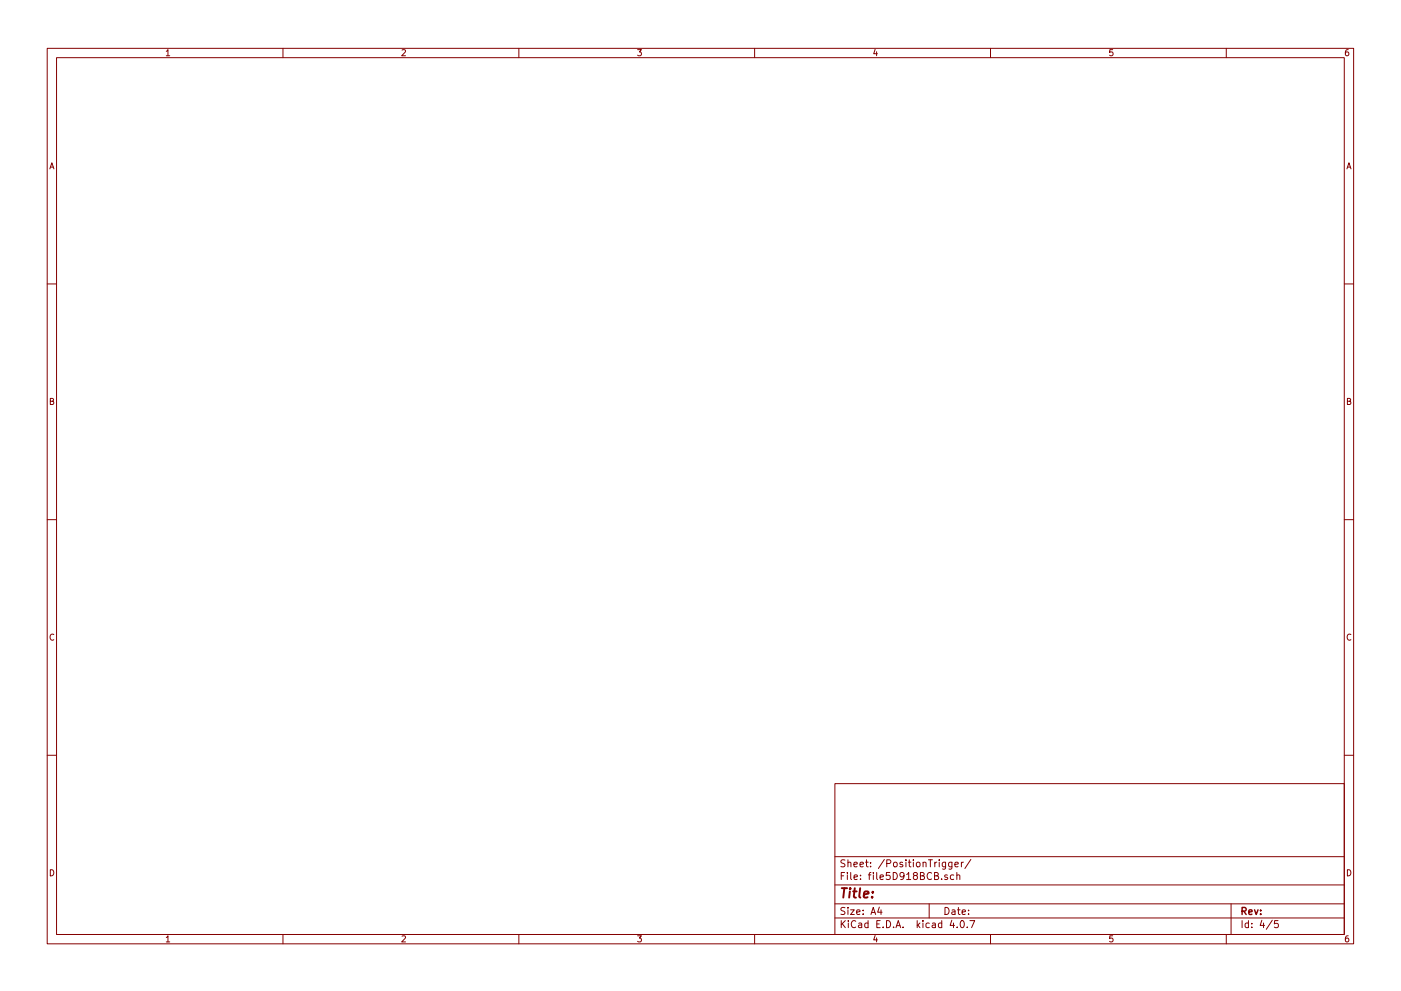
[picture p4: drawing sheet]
<svg xmlns="http://www.w3.org/2000/svg" width="297mm" height="210mm" viewBox="0 0 297 210" stroke-linecap="round" stroke-linejoin="round" font-family="sans-serif">
<g fill="none" stroke="#840000" stroke-width=".21">
<path d="M10 10.3h277v189.9h-277zM12 12.2h273v186.1h-273zM35.3 10.9l.3-.4v1.3M35.3 11.8h.7M60 10.3v1.9M85.2 10.6l.5-.1 .3 .4-.8 .9h.8M110 10.3v1.9M135.2 10.5h.8l-.4 .5 .3 .1 .1 .2-.1 .4-.2 .1-.5-.1M160 10.3v1.9M185.5 10.5l-.3 .9h.8M185.9 11v.8M210 10.3v1.9"/>
<path d="M235.9 10.5h-.6v.6h.6l.1 .5-.3 .2-.4-.1M260 10.3v1.9M285.9 10.5l-.4 .1-.2 .2-.1 .8 .3 .2 .4-.1 .1-.4-.1-.2-.4-.1-.3 .3M10.6 35.8l.4-1.3 .4 1.3M10.7 35.5h.6M285.6 35.8l.4-1.3 .4 1.3M285.7 35.5h.6M10 60.2h2M285 60.2h2M10.7 85.1h.5l.1-.5-.6-.1v1.3h.5l.2-.4-.3-.3M285.7 85.1h.5l.1-.5-.6-.1v1.3h.5l.2-.4-.3-.3M10 110.3h2"/>
<path d="M285 110.3h2M11.4 134.6a.58 .58 0 0 0-.8 .6 .58 .58 0 0 0 .8 .5M286.4 134.6a.58 .58 0 0 0-.8 .6 .58 .58 0 0 0 .8 .5M10 160.2h2M177 166.3h108v32h-108zM285 160.2h2M10.7 184.5a.65 .65 0 0 1 .7 .7 .65 .65 0 0 1-.7 .6zM35.3 198.9l.3-.4v1.3M35.3 199.8h.7M60 198.3v1.9M85.2 198.6l.5-.1 .3 .4-.8 .9h.8M110 198.3v1.9"/>
<path d="M135.2 198.5h.8l-.4 .5 .3 .1 .1 .2-.1 .4-.2 .1-.5-.1M160 198.3v1.9M177 194.8h108M177 191.8h108M177 187.8h108M177 181.8h108M178.4 195.3v1.5M178.4 185.8h.5M178.6 196l.6 .8M179.1 185.1h-.7v1.5M179.1 192.6l-.5-.1-.3 .3 .1 .3 .7 .4v.4l-.2 .1-.6-.1M179.1 182.5l-.5-.1-.3 .3 .1 .3 .7 .4v.4l-.2 .1-.6-.1"/>
<path d="M179.2 195.3l-.8 .9M179.7 185.1v.2M179.7 185.6v1M179.8 192.5v.2M179.8 183.1l.2-.2 .4 .1v.9M179.8 182.4v1.5M179.8 193v1M179.9 195.3v.2M179.9 195.8v1M180.3 193h.8l-.8 1h.8M180.4 185.1v1.3l.2 .2M181.1 183.4l.7-.1-.1-.3-.4-.1-.2 .2v.7h.6"/>
<path d="M181.1 186.1l.7-.1-.1-.3-.4-.1-.2 .2 .1 .7h.5M181.4 195.5a.71 .71 0 0 0-1 .5 .71 .71 0 0 0 .8 .8l.2-.1M181.6 193.5l.7-.1v-.3l-.4-.1-.3 .2 .1 .7h.6M182.1 195.9h.6v.9M182.3 183.4l.8-.1-.1-.3-.4-.1-.3 .2 .1 .7h.6M182.4 186.5v.1M182.4 185.7v.1M182.7 196.2l-.7 .3 .2 .3 .5-.1M183 193.9v.1M183 193.1v.1M183.5 182.9h.6M183.7 182.4v1.3l.4 .2"/>
<path d="M184 195.9l-.4-.1-.3 .3 .1 .6 .2 .1 .4-.1M184 195.3v1.5M184.1 185.6h.6M184.6 183.8v.1M184.6 183v.1M184.7 194l.4-1.5 .5 1.5M184.7 185.1l-.4 .2v1.3M184.8 193.6h.7M185.2 185.1v.2M185.2 185.6v1M185.5 198.5l-.3 .9h.8M185.9 199v.8"/>
<path d="M185.9 185.1v1.3l.2 .2M185.9 196h.5M186.4 192.5l-.3 1h.9M186.6 186.1l.7-.1-.1-.3-.4-.1-.2 .2 .1 .7h.5M186.6 195.3h-.7v1.5h.7M186.8 193v1M187.2 196.7v.1M187.5 182.3l-1.3 2M188 195.3a.76 .76 0 0 1 .8 .8 .76 .76 0 0 1-.8 .7zM188 183.2l.7-.1 .2-.2-.1-.3-.2-.2h-.6v1.5M188.7 185.1h-.7l-.1 .7 .7-.1 .1 .3v.5l-.2 .1-.6-.1M189.4 185.1a.76 .76 0 0 1 .9 .8 .76 .76 0 0 1-.9 .7z"/>
<path d="M189.5 196.7v.1M189.5 183.1l.2-.2 .4 .2 .1 .5-.1 .2-.4 .1-.2-.1zM190 196.8l.4-1.5 .6 1.5M190.1 196.4h.7M191.4 183l-.4-.1-.2 .2 .1 .3 .5 .1v.3h-.6M191.5 196.7v.1M191.7 185.7l-.3 .3h-.3l-.3-.3v-.3l.3-.3h.3l.3 .3a1.01 1.01 0 0 1-.5 1.2h-.2M192.1 182.4v.2M192.1 182.9v1M192.2 185.5l.5-.4v1.5M192.2 186.6h.9M192.6 182.9h.5"/>
<path d="M192.8 182.4v1.3l.3 .2M193.6 182.4v.2M193.6 182.9v1M193.9 185.7l-.3-.2 .1-.2 .2-.2 .5 .1 .1 .2-.1 .2-.5 .1-.3 .3v.3l.3 .3h.3l.3-.3v-.3l-.3-.3M194.4 183.1l.2-.2 .4 .2 .1 .5-.2 .2-.3 .1-.2-.1zM194.5 195.3v1.5M194.6 196.3l.4 .5M195 195.8l-.5 .6M195.1 185.8l.8-.1v-.4l-.2-.2h-.6v1.5h.6l.2-.1 .1-.4-.3-.3M195.7 195.3v.2M195.7 195.8v1M195.7 183.1l.2-.2 .4 .1v.9"/>
<path d="M195.7 182.9v1M196.8 182.4h.9M197 191.8v3M197 195.9l-.4-.1-.3 .3 .1 .6 .2 .1 .4-.1M197.3 182.4v1.5M197.5 185.3a.71 .71 0 0 0-1 .5 .71 .71 0 0 0 .7 .8l.3-.1M197.7 195.9h.6v.9M198.1 185.8l.8-.1v-.4l-.2-.2h-.6v1.5h.6l.2-.1 .1-.4-.3-.3M198.2 182.9v1M198.3 196.2l-.7 .3 .2 .3 .5-.1M198.6 182.9l-.4 .3M199.1 182.4v.2"/>
<path d="M199.1 182.9v1M199.6 186.5v.1M199.7 195.9l-.5-.1-.2 .3v.6l.2 .1 .5-.1M199.7 195.3v1.5M200.4 192.5a.76 .76 0 0 1 .8 .8 .76 .76 0 0 1-.8 .7zM200.5 182.9l-.1 1.4-.2 .1-.4-.1M200.5 183l-.4-.1-.3 .3v.6l.3 .1 .4-.1M200.9 185.7l-.4-.1-.2 .2 .1 .2 .5 .2v.3h-.6M201.8 195.2l-.4 1.1h1M201.8 182.9v1.4l-.3 .1-.3-.1M201.8 183l-.4-.1-.3 .3 .1 .6 .2 .1 .4-.1M201.9 193.1h.5l.1 .9"/>
<path d="M202.2 195.8v1M202.2 185.7l-.4-.1-.3 .3 .1 .6 .2 .1 .4-.1M202.5 183.4l.7-.1-.1-.3-.4-.1-.2 .2v.7h.6M202.5 193.4l-.7 .3 .2 .3 .5-.1M202.9 185.7l.2-.1 .4 .1v.9M202.9 185.1v1.5M202.9 196.7v.1M203 193h.6M203.2 192.5v1.3l.4 .2M203.8 195.4l.1-.1a.8 .8 0 0 1 .6 .8 .8 .8 0 0 1-.6 .7 .97 .97 0 0 1-.1-1.4zM203.8 182.9v1M204 193.5l.7-.1-.1-.3-.4-.1-.2 .2 .1 .7h.5"/>
<path d="M204.3 182.9l-.5 .3M205.1 196.7v.1M205.4 193.9v.1M205.4 193.1v.1M205.6 195.3h1.1l-.7 1.5M205.8 182.3l-1.2 2M210 198.3v1.9M235.9 198.5h-.6v.7l.6-.1 .1 .5-.3 .2-.4-.1M260 198.3v1.9M261 191.8v6.5M263.3 195.3v1.5M264.7 195.9l-.4-.1-.3 .3 .1 .6 .2 .1 .4-.1"/>
<path d="M264.7 195.3v1.5M265.4 196.7v.1M265.4 195.9v.1M267.5 195.2l-.3 1.1h.9M267.9 195.8v1M269.7 195.2l-1.2 2M271 195.3h-.7l-.1 .7h.7l.1 .2v.5l-.2 .1-.6-.1M285.7 184.5a.65 .65 0 0 1 .7 .7 .65 .65 0 0 1-.7 .6zM285.9 198.5l-.4 .1-.2 .3-.1 .7 .3 .2 .4-.1 .1-.4-.1-.2-.4-.1-.3 .3"/>
</g>
<path d="M263.3 193.3l.8-.1 .1-.2-.1-.3-.2-.2h-.6v1.5M263.7 193.3l.5 .7M264.8 193.5l.7-.1-.1-.3-.4-.1-.2 .2v.7h.6M266 193l.3 1 .4-1M267.3 193.9v.1M267.3 193.1v.1" fill="none" stroke="#840000" stroke-width=".3"/>
<path d="M178.5 188.4h1.1M179 188.4l-.2 2M180.2 189.1l-.2 1.3M180.3 188.4l-.1 .2 .2-.1-.1-.1-.1 .2M180.9 189.1h.7M181.2 188.4l-.2 1.8 .1 .1 .4 .1M182.4 188.4l-.2 1.8 .2 .2M183.2 189.8l.9-.2v-.4l-.6-.1-.3 .3v.9h.7M184.9 190.3v.1M185.1 189.2l-.1 .2-.1-.1 .2-.1-.1 .2" fill="none" stroke="#840000" stroke-width=".41"/>
</svg>
